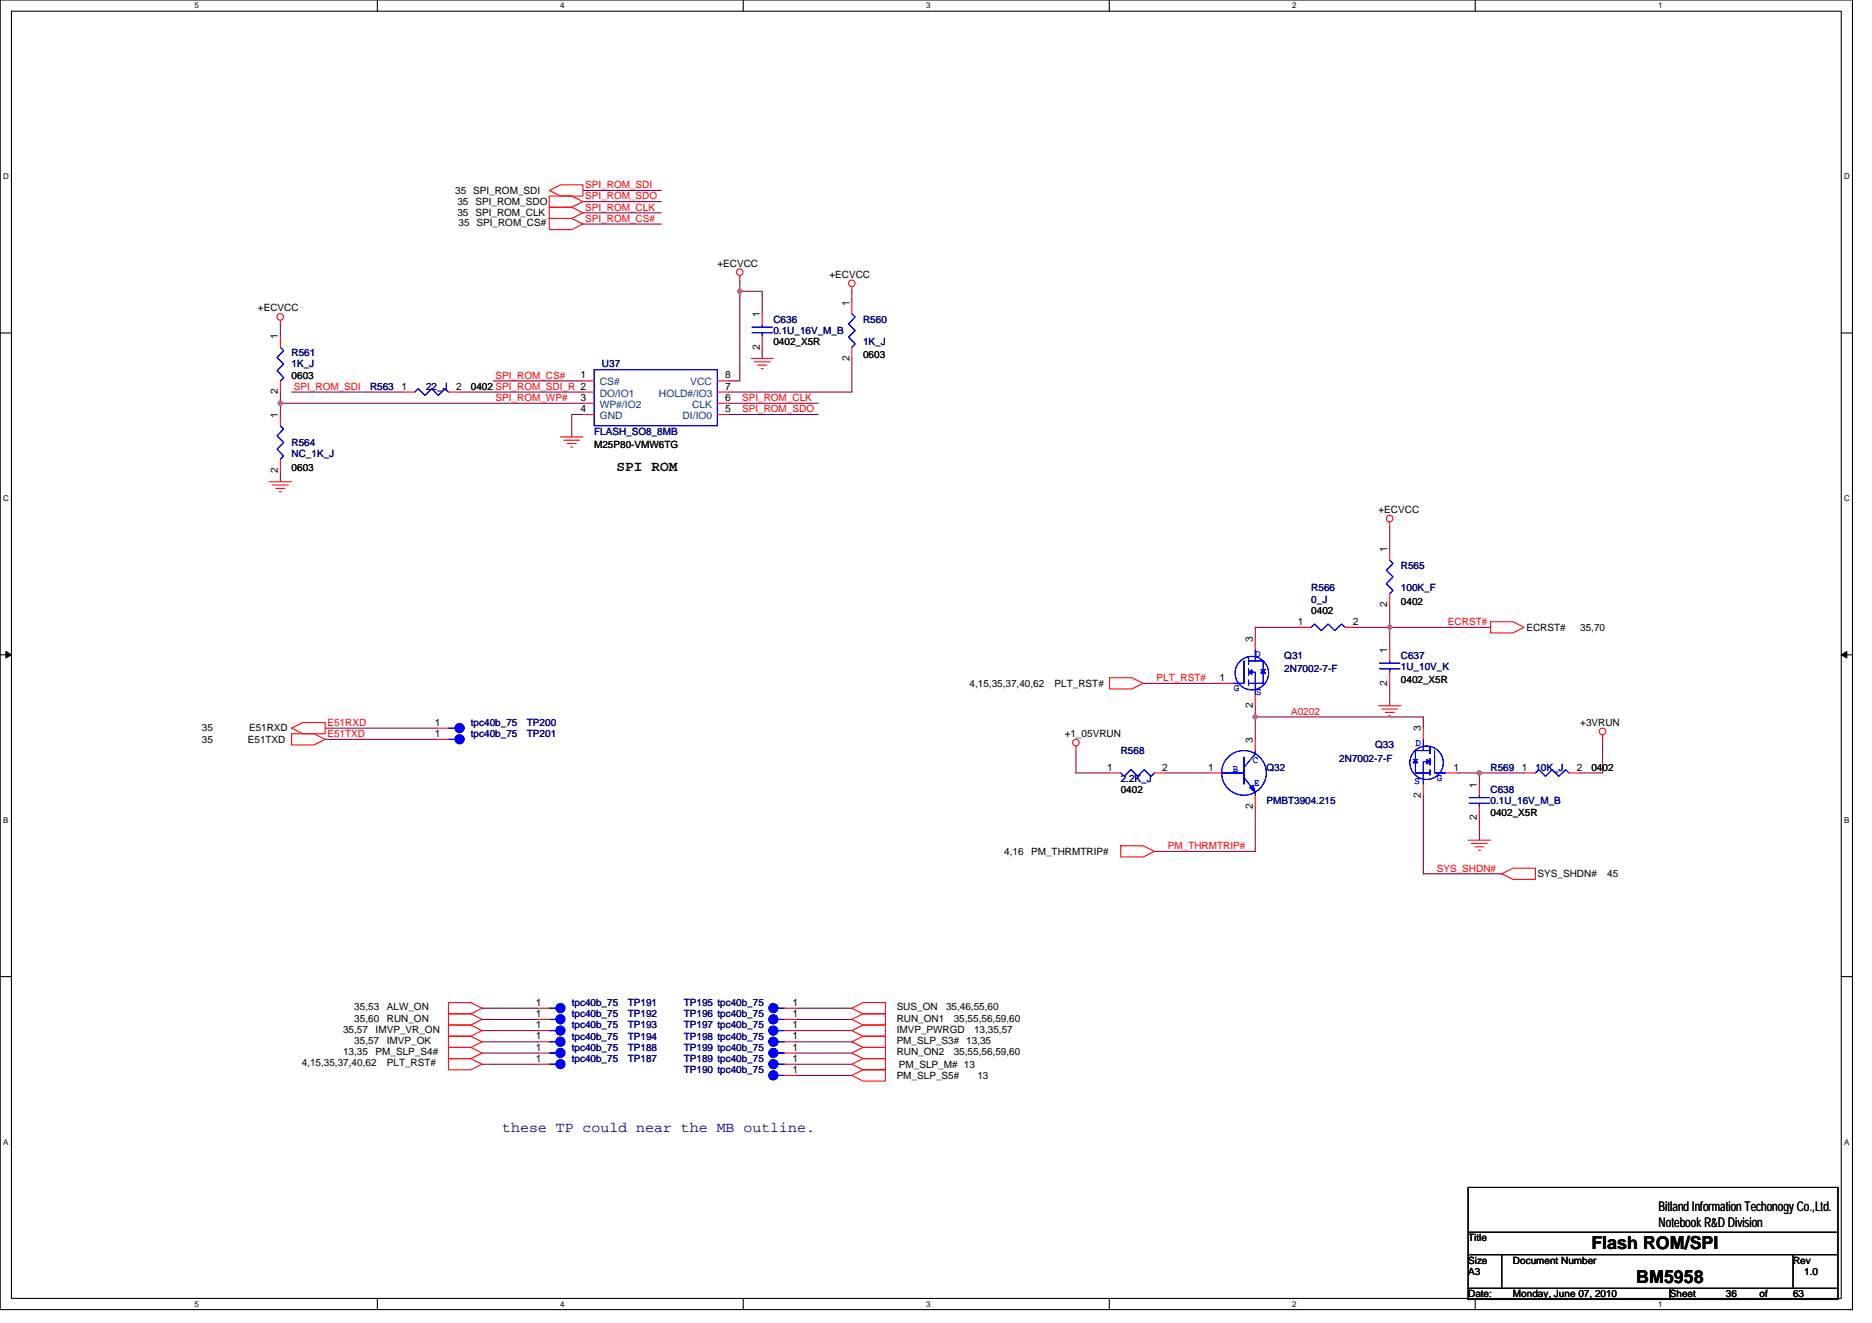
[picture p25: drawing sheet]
<svg xmlns="http://www.w3.org/2000/svg" width="297mm" height="210mm" viewBox="0 0 297 210" stroke-linecap="round" stroke-linejoin="round" font-family="sans-serif">
<defs><g id="words">
<g font-size="2.8">
<text x="252.5" y="198.2">Flash ROM/SPI</text>
<text x="259.6" y="203.6">BM5958</text>
</g>
<text font-size="2.3" x="97.8" y="74.8">SPI ROM</text>
<text font-size="2.3" fill="#000080" x="79.7" y="179.6">these TP could near the MB outline.</text>
<g font-size="2.1">
<text x="263.2" y="192.2">Bitland Information Techonogy Co.,Ltd.</text>
<text x="263.2" y="194.7">Notebook R&amp;D Division</text>
</g>
<g font-size="1.6" fill="#f00">
<text x="92.9" y="29.9">SPI_ROM_SDI</text>
<text x="92.9" y="31.6">SPI_ROM_SDO</text>
<text x="92.9" y="33.4">SPI_ROM_CLK</text>
<text x="92.9" y="35.2">SPI_ROM_CS#</text>
<text x="46.6" y="61.9">SPI_ROM_SDI</text>
<text x="78.6" y="63.6">SPI_ROM_WP#</text>
<text x="78.6" y="60.1">SPI_ROM_CS#</text>
<text x="117.7" y="65.4">SPI_ROM_SDO</text>
<text x="117.7" y="63.6">SPI_ROM_CLK</text>
<text x="229.8" y="99.2">ECRST#</text>
<text x="183.5" y="108.1">PLT_RST#</text>
<text x="204.9" y="113.4">A0202</text>
<text x="52" y="115.2">E51RXD</text>
<text x="52" y="117">E51TXD</text>
<text x="185.3" y="134.8">PM_THRMTRIP#</text>
<text x="228" y="138.3">SYS_SHDN#</text>
</g>
<g font-size="1.6">
<text x="72.2" y="30.8">35 SPI_ROM_SDI</text>
<text x="72.6" y="32.5">35 SPI_ROM_SDO</text>
<text x="72.6" y="34.3">35 SPI_ROM_CLK</text>
<text x="72.8" y="35.9">35 SPI_ROM_CS#</text>
<text x="113.8" y="42.3">+ECVCC</text>
<text x="131.6" y="44.1">+ECVCC</text>
<text x="40.9" y="49.4">+ECVCC</text>
<text x="44.1" y="53.9" transform="rotate(-90 44.1 53.9)">1</text>
<text x="120.6" y="50.3" transform="rotate(-90 120.6 50.3)">1</text>
<text x="134.8" y="48.5" transform="rotate(-90 134.8 48.5)">1</text>
<text x="120.6" y="55.5" transform="rotate(-90 120.6 55.5)">2</text>
<text x="122.7" y="54.8">0402_X5R</text>
<text x="134.8" y="57.3" transform="rotate(-90 134.8 57.3)">2</text>
<text x="136.9" y="56.9">0603</text>
<text x="44.1" y="62.6" transform="rotate(-90 44.1 62.6)">2</text>
<text x="46.3" y="60.1">0603</text>
<text x="63.7" y="61.8">1</text>
<text x="72.4" y="61.8">2</text>
<text x="74.7" y="61.9">0402 SPI_ROM_SDI_R 2</text>
<text x="92.1" y="60.1">1</text>
<text x="92.1" y="63.6">3</text>
<text x="92.1" y="65.4">4</text>
<text x="115.1" y="61.8">7</text>
<text x="115.1" y="63.6">6</text>
<text x="115.1" y="65.4">5</text>
<text x="115.1" y="60.1">8</text>
<text x="44.1" y="66.3" transform="rotate(-90 44.1 66.3)">1</text>
<text x="94.3" y="71.1">M25P80-VMW6TG</text>
<text x="44.1" y="75.1" transform="rotate(-90 44.1 75.1)">2</text>
<text x="46.3" y="74.7">0603</text>
<text x="218.7" y="81.4">+ECVCC</text>
<text x="220.1" y="87.7" transform="rotate(-90 220.1 87.7)">1</text>
<text x="198.8" y="101.9" transform="rotate(-90 198.8 101.9)">3</text>
<text x="205.9" y="99.2">1</text>
<text x="208.1" y="97.4">0402</text>
<text x="214.6" y="99.2">2</text>
<text x="220.1" y="96.4" transform="rotate(-90 220.1 96.4)">2</text>
<text x="222.3" y="96">0402</text>
<text x="242.2" y="100.1">ECRST#</text>
<text x="250.7" y="100.1">35,70</text>
<text x="220.1" y="103.7" transform="rotate(-90 220.1 103.7)">1</text>
<text x="153.8" y="109">4,15,35,37,40,62</text>
<text x="167.3" y="109">PLT_RST#</text>
<text x="193.5" y="108.1">1</text>
<text x="198.8" y="112.4" transform="rotate(-90 198.8 112.4)">2</text>
<text x="220.1" y="108.8" transform="rotate(-90 220.1 108.8)">2</text>
<text x="222.3" y="108.5">0402_X5R</text>
<text x="32" y="116.1">35</text>
<text x="32" y="117.9">35</text>
<text x="39.3" y="117.9">E51TXD</text>
<text x="39.5" y="116.1">E51RXD</text>
<text x="69" y="117">1</text>
<text x="69" y="115.2">1</text>
<text x="168.9" y="117">+1_05VRUN</text>
<text x="198.8" y="117.9" transform="rotate(-90 198.8 117.9)">3</text>
<text x="225.5" y="116.1" transform="rotate(-90 225.5 116.1)">3</text>
<text x="250.7" y="115.2">+3VRUN</text>
<text x="175.7" y="122.3">1</text>
<text x="177.8" y="125.9">0402</text>
<text x="184.4" y="122.3">2</text>
<text x="191.7" y="122.3">1</text>
<text x="230.6" y="122.3">1</text>
<text x="234.4" y="125" transform="rotate(-90 234.4 125)">1</text>
<text x="241.5" y="122.3">1</text>
<text x="250.2" y="122.3">2</text>
<text x="252.5" y="122.3">0402</text>
<text x="198.8" y="128.4" transform="rotate(-90 198.8 128.4)">2</text>
<text x="225.5" y="126.6" transform="rotate(-90 225.5 126.6)">2</text>
<text x="234.4" y="130.2" transform="rotate(-90 234.4 130.2)">2</text>
<text x="236.5" y="129.4">0402_X5R</text>
<text x="159.3" y="135.7">4,16</text>
<text x="163.6" y="135.7">PM_THRMTRIP#</text>
<text x="244" y="139.2">SYS_SHDN#</text>
<text x="255" y="139.2">45</text>
<text x="56.2" y="160.4">35,53</text>
<text x="61.4" y="160.4">ALW_ON</text>
<text x="85" y="159.6">1</text>
<text x="85" y="161.4">1</text>
<text x="125.7" y="159.6">1</text>
<text x="125.7" y="161.4">1</text>
<text x="142.3" y="160.4">SUS_ON</text>
<text x="150.1" y="160.4">35,46,55,60</text>
<text x="54.4" y="163.9">35,57</text>
<text x="54.4" y="167.5">13,35</text>
<text x="56.2" y="162.2">35,60</text>
<text x="56.2" y="165.7">35,57</text>
<text x="59.6" y="163.9">IMVP_VR_ON</text>
<text x="59.6" y="167.5">PM_SLP_S4#</text>
<text x="61.4" y="162.2">RUN_ON</text>
<text x="61.4" y="165.7">IMVP_OK</text>
<text x="85" y="165">1</text>
<text x="85" y="163.2">1</text>
<text x="85" y="166.8">1</text>
<text x="125.7" y="166.8">1</text>
<text x="125.7" y="163.2">1</text>
<text x="125.7" y="165">1</text>
<text x="142.3" y="162.2">RUN_ON1</text>
<text x="142.3" y="163.9">IMVP_PWRGD</text>
<text x="142.3" y="165.7">PM_SLP_S3# 13,35</text>
<text x="142.3" y="167.5">RUN_ON2</text>
<text x="151.3" y="162.2">35,55,56,59,60</text>
<text x="151.3" y="167.5">35,55,56,59,60</text>
<text x="154.6" y="163.9">13,35,57</text>
<text x="47.9" y="169.3">4,15,35,37,40,62</text>
<text x="61.4" y="169.3">PLT_RST#</text>
<text x="85" y="168.5">1</text>
<text x="125.7" y="170.3">1</text>
<text x="125.7" y="168.5">1</text>
<text x="142.3" y="171.2">PM_SLP_S5#</text>
<text x="142.6" y="169.4">PM_SLP_M# 13</text>
<text x="155.1" y="171.2">13</text>
<text x="233" y="197">Title</text>
<text x="233" y="202.3">A3</text>
<text x="233" y="200.6">Size</text>
<text x="240.1" y="200.6">Document Number</text>
<text x="284.5" y="200.6">Rev</text>
<text x="286.3" y="202.3">1.0</text>
<text x="233" y="205.9">Date:</text>
<text x="240.1" y="205.9">Monday, June 07, 2010</text>
<text x="265" y="205.9">Sheet</text>
<text x="273.9" y="205.9">36</text>
<text x="279.2" y="205.9">of</text>
<text x="284.5" y="205.9">63</text>
</g>
<g font-size="1.6" fill="#000080">
<text x="122.7" y="51.2">C636</text>
<text x="122.7" y="53">0.1U_16V_M_B</text>
<text x="136.9" y="51.2">R560</text>
<text x="46.3" y="56.5">R561</text>
<text x="46.3" y="58.3">1K_J</text>
<text x="95.5" y="58.3">U37</text>
<text x="136.9" y="54.8">1K_J</text>
<text x="58.7" y="61.9">R563</text>
<text x="67.6" y="61.9">22_J</text>
<text x="46.3" y="70.8">R564</text>
<text x="94.3" y="69">FLASH_SO8_8MB</text>
<text x="46.3" y="72.5">NC_1K_J</text>
<text x="208.1" y="93.9">R566</text>
<text x="208.1" y="95.7">0_J</text>
<text x="222.3" y="90.3">R565</text>
<text x="222.3" y="93.9">100K_F</text>
<text x="203.8" y="104.5">Q31</text>
<text x="203.8" y="106.7">2N7002-7-F</text>
<text x="222.3" y="104.5">C637</text>
<text x="222.3" y="106.3">1U_10V_K</text>
<text x="74.7" y="117">tpc40b_75</text>
<text x="74.7" y="115.2">tpc40b_75</text>
<text x="83.6" y="117">TP201</text>
<text x="83.6" y="115.2">TP200</text>
<text x="177.8" y="119.7">R568</text>
<text x="218.2" y="118.8">Q33</text>
<text x="177.8" y="124.1">2.2K_J</text>
<text x="201" y="122.3">Q32</text>
<text x="212.5" y="120.9">2N7002-7-F</text>
<text x="236.5" y="125.9">C638</text>
<text x="236.5" y="122.3">R569</text>
<text x="243.6" y="122.3">10K_J</text>
<text x="201" y="127.7">PMBT3904.215</text>
<text x="236.5" y="127.7">0.1U_16V_M_B</text>
<text x="90.7" y="159.7">tpc40b_75</text>
<text x="90.7" y="161.4">tpc40b_75</text>
<text x="99.6" y="159.7">TP191</text>
<text x="99.6" y="161.4">TP192</text>
<text x="108.5" y="159.7">TP195 tpc40b_75</text>
<text x="108.5" y="161.4">TP196 tpc40b_75</text>
<text x="90.7" y="165">tpc40b_75</text>
<text x="90.7" y="163.2">tpc40b_75</text>
<text x="90.7" y="166.8">tpc40b_75</text>
<text x="99.6" y="165">TP194</text>
<text x="99.6" y="163.2">TP193</text>
<text x="99.6" y="166.8">TP188</text>
<text x="108.5" y="166.8">TP199 tpc40b_75</text>
<text x="108.5" y="163.2">TP197 tpc40b_75</text>
<text x="108.5" y="165">TP198 tpc40b_75</text>
<text x="90.7" y="168.6">tpc40b_75</text>
<text x="99.6" y="168.6">TP187</text>
<text x="108.5" y="170.3">TP190 tpc40b_75</text>
<text x="108.5" y="168.6">TP189 tpc40b_75</text>
</g>
<g font-size="1.6" fill="#004080">
<text x="95.2" y="61.2">CS#</text>
<text x="95.2" y="62.9">DO/IO1</text>
<text x="95.2" y="64.7">WP#/IO2</text>
<text x="104.6" y="62.9">HOLD#/IO3</text>
<text x="109.5" y="61.2">VCC</text>
<text x="109.8" y="64.7">CLK</text>
<text x="95.2" y="66.5">GND</text>
<text x="108.3" y="66.5">DI/IO0</text>
</g>
<g font-size="1.6" fill="#00f">
<text x="199.2" y="104.2">D</text>
<text x="195.8" y="109.7">G</text>
<text x="199.3" y="110.2">S</text>
<text x="224.6" y="118.4">D</text>
<text x="195.6" y="122.5">B</text>
<text x="198.8" y="121.1">C</text>
<text x="199" y="124.8">E</text>
<text x="224.4" y="124.5">S</text>
<text x="228" y="123.9">G</text>
</g>
<g font-size="1.3">
<text x="30.8" y="1.3">5</text>
<text x="88.9" y="1.3">4</text>
<text x="147" y="1.3">3</text>
<text x="205" y="1.3">2</text>
<text x="263.1" y="1.3">1</text>
<text x=".5" y="28.4">D</text>
<text x="292.6" y="28.4">D</text>
<text x=".5" y="79.5">C</text>
<text x="292.6" y="79.5">C</text>
<text x=".5" y="130.6">B</text>
<text x="292.6" y="130.6">B</text>
<text x=".5" y="181.7">A</text>
<text x="292.6" y="181.7">A</text>
<text x="30.8" y="207.4">5</text>
<text x="88.9" y="207.4">4</text>
<text x="147" y="207.4">3</text>
<text x="205" y="207.4">2</text>
<text x="263.1" y="207.4">1</text>
</g>
</g></defs>
<path d="M0 0h293.9v207.9h-293.9zM1.8 1.8h290.4v204.3h-290.4z" fill="none" stroke="#000" stroke-width=".17"/>
<g fill="#fff">
<path d="M30.8 .2h.7v1.4h-.7z"/>
<path d="M30.8 206.3h.7v1.4h-.7z"/>
</g>
<path d="M59.9 0v1.8M59.9 206.1v1.8" fill="none" stroke="#000" stroke-width=".17"/>
<g fill="#fff">
<path d="M88.9 .2h.7v1.4h-.7z"/>
<path d="M88.9 206.3h.7v1.4h-.7z"/>
</g>
<path d="M117.9 0v1.8M117.9 206.1v1.8" fill="none" stroke="#000" stroke-width=".17"/>
<g fill="#fff">
<path d="M147 .2h.7v1.4h-.7z"/>
<path d="M147 206.3h.7v1.4h-.7z"/>
</g>
<path d="M176 0v1.8M176 206.1v1.8" fill="none" stroke="#000" stroke-width=".17"/>
<g fill="#fff">
<path d="M205 .2h.7v1.4h-.7z"/>
<path d="M205 206.3h.7v1.4h-.7z"/>
</g>
<path d="M234.1 0v1.8M234.1 206.1v1.8" fill="none" stroke="#000" stroke-width=".17"/>
<g fill="#fff">
<path d="M263.1 .2h.7v1.4h-.7z"/>
<path d="M263.1 206.3h.7v1.4h-.7z"/>
<path d="M.5 27.3h.9v1.4h-.9z"/>
<path d="M292.6 27.3h.9v1.4h-.9z"/>
<path d="M.5 78.4h.9v1.4h-.9z"/>
<path d="M292.6 78.4h.9v1.4h-.9z"/>
</g>
<path d="M0 52.9h1.8M292.2 52.9h1.7" fill="none" stroke="#000" stroke-width=".17"/>
<g fill="#fff">
<path d="M.5 129.5h.8v1.4h-.8z"/>
<path d="M292.6 129.5h.9v1.4h-.9z"/>
</g>
<path d="M0 103.9h1.8M292.2 103.9h1.7" fill="none" stroke="#000" stroke-width=".17"/>
<path d="M.9 103.4l.9 .5-.9 .5zM292.2 103.9l.8-.5v1z" fill="#000" stroke="#000" stroke-width=".16"/>
<g fill="#fff">
<path d="M.5 180.5h.8v1.4h-.8z"/>
<path d="M292.6 180.5h.9v1.4h-.9z"/>
</g>
<path d="M0 155h1.8M292.2 155h1.7M233 188.5h58.6v17.7h-58.6zM233 195.6h58.6M233 199.1h58.6M238.3 199.1v5.4M284.5 199.1v5.4M233 204.5h58.6M265 204.5v1.7" fill="none" stroke="#000" stroke-width=".17"/>
<g fill="none" stroke="#800040" stroke-width=".17">
<path d="M92.5 30.2h12.4M92.5 32h12.4M92.5 33.8h12.4M92.5 35.6h12.4M44.5 51.6v1.7M117.4 44.4v1.8h3.5v3.6M117.4 46.2v14.3h-1.8M120.9 55.1v1.8M135.2 56.9v5.3h-19.6M135.2 46.2v1.8M44.5 64v1.8M44.5 74.7v1.8"/>
<path d="M44.5 62.2v1.8M44.5 64h48M46.3 62.2h17.7M72.9 62.2h19.6M78.3 60.5h14.2M92.5 65.8h-1.8v3.5M115.6 65.8h14.2M115.6 64h14.2M206.3 99.6h-7.1v1.7M215.2 99.6h5.3M220.5 99.6h16M220.5 83.6v3.5"/>
<path d="M220.5 96v3.6M220.5 99.6v3.5M51.6 115.6h17.8M51.6 117.3h17.8M170.7 119.1v3.6h5.4M181.4 108.5h12.4M199.2 113.8h26.6v1.8M199.2 113.8v3.5M199.2 112v1.8M220.5 108.5v3.5M254.3 117.3v5.4h-3.6M185 122.7h7.1"/>
<path d="M199.2 128v7.1h-16M225.8 126.2v12.5h12.5M231.2 122.7h3.5v1.8M234.7 122.7h7.1M234.7 129.8v3.6M76.5 161.8h8.9M76.5 163.6h8.9M76.5 165.4h8.9M76.5 167.1h8.9M76.5 168.9h8.9M76.5 160h8.9M126.3 160h8.9"/>
<path d="M126.3 161.8h8.9M126.3 163.6h8.9M126.3 165.4h8.9M126.3 167.1h8.9M126.3 168.9h8.9M126.3 170.7h8.9"/>
</g>
<g fill="#f0f" stroke="#f0f" stroke-width=".17">
<circle cx="44.5" cy="64" r=".35"/>
<circle cx="117.4" cy="46.2" r=".35"/>
<circle cx="220.5" cy="99.6" r=".35"/>
<circle cx="234.7" cy="122.7" r=".35"/>
<circle cx="199.2" cy="113.8" r=".35"/>
</g>
<g fill="none" stroke="#f00" stroke-width=".17">
<path d="M87.2 30.2l1.7-.9h3.6v1.8h-3.6zM87.2 31.1h3.5l1.8 .9-1.8 .9h-3.5zM87.2 32.9h3.5l1.8 .9-1.8 .9h-3.5zM87.2 34.7h3.5l1.8 .9-1.8 .8h-3.5zM44.5 50.8v.8M44.5 53.3v1.8M117.4 43.7v.7M119.2 56.9h3.5M119.7 57.4h2.5M120.2 58h1.5M120.8 58.5h.3M120.9 49.8v1.8"/>
<path d="M120.9 53.3v1.8M135.2 45.5v.7M135.2 48v1.8M135.2 55.1v1.8M42.7 76.5h3.6M43.2 77h2.5M43.8 77.5h1.4M44.3 78.1h.4M44.5 60.5v1.7M44.5 65.8v1.8M44.5 72.9v1.8M64 62.2h1.8"/>
<path d="M71.2 62.2h1.7M88.9 69.3h3.6M89.5 69.9h2.5M90 70.4h1.4M90.5 71h.4M92.5 60.5h1.8M92.5 62.2h1.8M92.5 64h1.8M92.5 65.8h1.8M113.8 60.5h1.8M113.8 62.2h1.8M113.8 64h1.8"/>
<path d="M113.8 65.8h1.8M206.3 99.6h1.8M213.4 99.6h1.8M220.5 87.1v1.8M220.5 94.2v1.8M220.5 82.8v.8M236.5 98.7h3.6l1.7 .9-1.7 .9h-3.6zM46.3 115.6l1.7-.9h3.6v1.8h-3.6zM46.3 116.5h3.5l1.8 .8-1.8 .9h-3.5zM69.4 117.3h1.8M69.4 115.6h1.8M170.7 118.4v.7"/>
<path d="M176.1 107.6h3.5l1.8 .9-1.8 .8h-3.5zM193.8 108.5h1.8M199.2 117.3v1.8M199.2 101.3v1.8M199.2 110.2v1.8M218.7 112h3.6M219.3 112.5h2.5M219.8 113.1h1.4M220.3 113.6h.4M220.5 103.1v1.8M220.5 106.7v1.8M225.8 115.6v1.7"/>
<path d="M254.3 116.6v.7M176.1 122.7h1.7M177.8 134.2h3.6l1.8 .9-1.8 .9h-3.6zM183.2 122.7h1.8M192.1 122.7h1.7M199.2 126.2v1.8M225.8 124.5v1.7M229.4 122.7h1.8M233 133.3h3.5M233.5 133.9h2.5M234 134.4h1.5M234.6 135h.3"/>
<path d="M234.7 124.5v1.7M234.7 128v1.8M238.3 138.7l1.8-.9h3.5v1.8h-3.5zM241.8 122.7h1.8M249 122.7h1.7M71.2 159.1h3.5l1.8 .9-1.8 .9h-3.5zM71.2 160.9h3.5l1.8 .9-1.8 .9h-3.5zM71.2 162.7h3.5l1.8 .9-1.8 .9h-3.5zM71.2 164.5h3.5l1.8 .9-1.8 .8h-3.5zM71.2 166.2h3.5l1.8 .9-1.8 .9h-3.5zM71.2 168h3.5l1.8 .9-1.8 .9h-3.5zM85.4 165.4h1.8"/>
<path d="M85.4 160h1.8M85.4 161.8h1.8M85.4 168.9h1.8M85.4 163.6h1.8M85.4 167.1h1.8M124.5 167.1h1.8M124.5 160h1.8M124.5 170.7h1.8M124.5 161.8h1.8M124.5 168.9h1.8M124.5 163.6h1.8M124.5 165.4h1.8"/>
<path d="M135.2 160l1.7-.9h3.6v1.8h-3.6zM135.2 161.8l1.7-.9h3.6v1.8h-3.6zM135.2 163.6l1.7-.9h3.6v1.8h-3.6zM135.2 165.4l1.7-.9h3.6v1.7h-3.6zM135.2 167.1l1.7-.9h3.6v1.8h-3.6zM135.2 168.9l1.7-.9h3.6v1.8h-3.6zM135.2 170.7l1.7-.9h3.6v1.8h-3.6z"/>
<circle cx="44.5" cy="50.3" r=".52"/>
<circle cx="117.4" cy="43.2" r=".52"/>
<circle cx="135.2" cy="45" r=".52"/>
<circle cx="220.5" cy="82.3" r=".52"/>
<circle cx="170.7" cy="117.9" r=".52"/>
<circle cx="254.3" cy="116.1" r=".52"/>
</g>
<g fill="none" stroke="#00f" stroke-width=".17">
<path d="M44.5 55.1l.5 .5-1 1.1 1 1.1-1 1 1 1.1-.5 .6M94.3 58.7h19.5v8.9h-19.5zM119.3 52.8h3.3M119.3 51.9h3.3M120.9 51.6v.3M120.9 52.8v.5M135.2 49.8l.5 .5-1.1 1.1 1.1 1.1-1.1 1 1.1 1.1-.5 .5M44.5 67.6l.5 .5-1 1.1 1 1-1 1.1 1 1.1-.5 .5M65.8 62.2l.6-.5 1 1.1 1.1-1.1 1.1 1.1 1-1.1 .6 .5M208.1 99.6l.5-.6 1.1 1.1 1-1.1 1.1 1.1 1.1-1.1 .5 .6M220.5 88.9l.5 .5-1 1.1 1 1.1-1 1 1 1.1-.5 .5M71.2 117.3h1"/>
<path d="M71.2 115.6h1M197.4 104.9v3.6h-1.8M198.1 104.9h2.3v3.6h-2.3M198.1 104.4v1M198.1 106.2v1M198.1 107.9v.9M198.1 106.7h1.1v3.5M199.2 119.1v.6l-1.8 2.1M199.2 103.1v1.8M200.1 106.3h.7M218.9 106.2h3.2M218.9 105.3h3.2"/>
<path d="M220.5 104.9v.4M220.5 106.2v.5M225.8 117.3v1.8M226.9 119.1h-2.3v3.6h2.3M226.9 118.6v1.1M227.6 119.1v3.6h1.8M177.8 122.7l.6 .5 1-1 1.1 1 1.1-1 1 1 .6-.5M193.8 122.7h3.6M197.4 123.4l1.8 2.3v.5M197.4 120.2v4.3M224.2 120.5h.8M226.9 120.4v1"/>
<path d="M226.9 122.2v.8M226.9 120.9h-1.1v3.6M233.1 127.5h3.2M233.1 126.6h3.2M234.7 126.2v.4M234.7 127.5v.5M243.6 122.7l.6-.5 1 1 1.1-1 1.1 1 1-1 .6 .5M87.2 165.4h1M87.2 160h1M87.2 161.8h1M87.2 168.9h1M87.2 163.6h1"/>
<path d="M87.2 167.1h1M123.4 167.1h1.1M123.4 160h1.1M123.4 170.7h1.1M123.4 161.8h1.1M123.4 168.9h1.1M123.4 163.6h1.1M123.4 165.4h1.1"/>
<circle cx="198.6" cy="106.8" r="2.66"/>
<circle cx="197.4" cy="122.7" r="3.5"/>
<circle cx="226.4" cy="121.1" r="2.66"/>
</g>
<g fill="#00f" stroke="#00f" stroke-width=".17">
<path d="M226.4 120.5l.5 .4-.5 .4z" fill-rule="evenodd"/>
<path d="M224.6 120.5l.4 .6h-.8z" fill-rule="evenodd"/>
<path d="M226.4 120.5l.5 .4-.5 .4z" fill-rule="evenodd"/>
<path d="M224.6 120.5l.4 .6h-.8z" fill-rule="evenodd"/>
<path d="M198.3 125l.5-.4 .4 1.1z" fill-rule="evenodd"/>
<path d="M198.3 125l.5-.4 .4 1.1z" fill-rule="evenodd"/>
<path d="M198.1 106.7l.5-.4v.7z" fill-rule="evenodd"/>
<path d="M200.4 106.3l.4 .5h-.7z" fill-rule="evenodd"/>
<path d="M198.1 106.7l.5-.4v.7z" fill-rule="evenodd"/>
<path d="M200.4 106.3l.4 .5h-.7z" fill-rule="evenodd"/>
<circle cx="88.9" cy="165.3" r=".71"/>
<circle cx="122.7" cy="167.1" r=".71"/>
<circle cx="88.9" cy="160" r=".71"/>
<circle cx="88.9" cy="161.8" r=".71"/>
<circle cx="72.9" cy="117.3" r=".71"/>
<circle cx="72.9" cy="115.6" r=".71"/>
<circle cx="122.7" cy="160" r=".71"/>
<circle cx="88.9" cy="168.9" r=".71"/>
<circle cx="122.7" cy="170.7" r=".71"/>
<circle cx="122.7" cy="161.8" r=".71"/>
<circle cx="88.9" cy="163.6" r=".71"/>
<circle cx="88.9" cy="167.1" r=".71"/>
<circle cx="122.7" cy="168.9" r=".71"/>
<circle cx="122.7" cy="163.6" r=".71"/>
<circle cx="122.7" cy="165.3" r=".71"/>
</g>
<use href="#words"/>
</svg>
